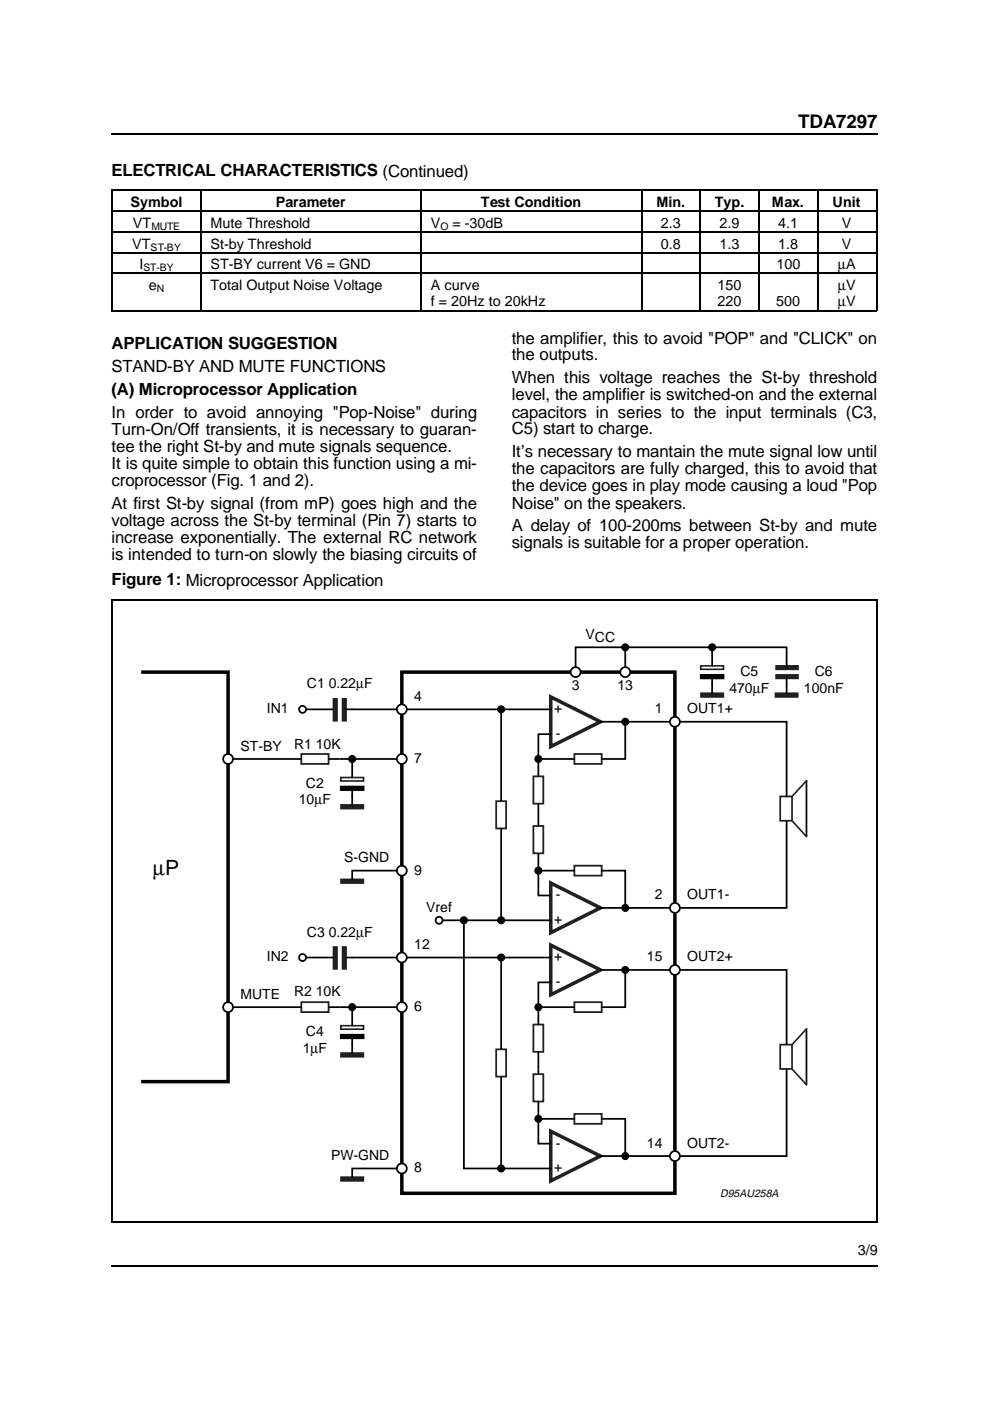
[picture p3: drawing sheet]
<svg xmlns="http://www.w3.org/2000/svg" width="210mm" height="297mm" viewBox="0 0 210 297" stroke-linecap="round" stroke-linejoin="round" font-family="sans-serif">
<defs><g id="words">
<text font-size="4.5" x="32.4" y="185.4">µP</text>
<text font-size="4" x="169.2" y="27.1">TDA7297</text>
<g font-size="3.6">
<text x="23.6" y="37.4">ELECTRICAL CHARACTERISTICS (Continued)</text>
<text x="23.6" y="74">APPLICATION SUGGESTION</text>
<text x="108.5" y="72.9">the amplifier, this to avoid &quot;POP&quot; and &quot;CLICK&quot; on</text>
<text x="108.5" y="76.4">the outputs.</text>
<text x="23.6" y="78.9">STAND-BY AND MUTE FUNCTIONS</text>
<text x="23.6" y="83.7">(A) Microprocessor Application</text>
<text x="108.5" y="81.2">When this voltage reaches the St-by threshold</text>
<text x="23.6" y="88.6">In order to avoid annoying &quot;Pop-Noise&quot; during</text>
<text x="108.5" y="84.9">level, the amplifier is switched-on and the external</text>
<text x="108.5" y="88.5">capacitors in series to the input terminals (C3,</text>
<text x="23.6" y="92.2">Turn-On/Off transients, it is necessary to guaran-</text>
<text x="23.6" y="95.9">tee the right St-by and mute signals sequence.</text>
<text x="108.5" y="92.1">C5) start to charge.</text>
<text x="23.6" y="99.4">It is quite simple to obtain this function using a mi-</text>
<text x="108.5" y="97">It’s necessary to mantain the mute signal low until</text>
<text x="108.5" y="100.5">the capacitors are fully charged, this to avoid that</text>
<text x="23.6" y="103.1">croprocessor (Fig. 1 and 2).</text>
<text x="23.6" y="107.9">At first St-by signal (from mP) goes high and the</text>
<text x="108.5" y="104.2">the device goes in play mode causing a loud &quot;Pop</text>
<text x="108.5" y="107.8">Noise&quot; on the speakers.</text>
<text x="23.6" y="111.5">voltage across the St-by terminal (Pin 7) starts to</text>
<text x="108.5" y="112.7">A delay of 100-200ms between St-by and mute</text>
<text x="23.6" y="115.1">increase exponentially. The external RC network</text>
<text x="23.6" y="118.7">is intended to turn-on slowly the biasing circuits of</text>
<text x="108.5" y="116.3">signals is suitable for a proper operation.</text>
<text x="23.6" y="124.1">Figure 1: Microprocessor Application</text>
</g>
<g font-size="3">
<text x="27.7" y="44">Symbol</text>
<text x="58.5" y="44">Parameter</text>
<text x="101.9" y="44">Test Condition</text>
<text x="139.2" y="44">Min.</text>
<text x="151.6" y="44">Typ.</text>
<text x="163.7" y="44">Max.</text>
<text x="176.5" y="44">Unit</text>
<text x="28" y="52.7">VT</text>
<text x="28.2" y="48.4">VT</text>
<text x="44.6" y="48.4">Mute Threshold</text>
<text x="44.6" y="52.7">St-by Threshold</text>
<text x="91.4" y="48.4">V</text>
<text x="95.9" y="48.4">= -30dB</text>
<text x="140.1" y="48.4">2.3</text>
<text x="140.1" y="52.7">0.8</text>
<text x="152.6" y="48.4">2.9</text>
<text x="152.6" y="52.7">1.3</text>
<text x="165" y="48.4">4.1</text>
<text x="165" y="52.7">1.8</text>
<text x="178.5" y="48.4">V</text>
<text x="178.5" y="52.7">V</text>
<text x="29.6" y="57.1">I</text>
<text x="44.6" y="57.1">ST-BY current V6 = GND</text>
<text x="164.6" y="57.1">100</text>
<text x="177.6" y="57.1">µA</text>
<text x="31.6" y="61.5">e</text>
<text x="44.6" y="61.5">Total Output Noise Voltage</text>
<text x="91.4" y="64.8">f = 20Hz to 20kHz</text>
<text x="91.4" y="61.5">A curve</text>
<text x="152.1" y="61.5">150</text>
<text x="152.1" y="64.8">220</text>
<text x="164.6" y="64.8">500</text>
<text x="177.6" y="61.5">µV</text>
<text x="177.6" y="64.8">µV</text>
<text x="124.2" y="135.5">VCC</text>
<text x="157" y="143.3">C5</text>
<text x="172.8" y="143.3">C6</text>
<text x="65.1" y="146">C1 0.22µF</text>
<text x="87.8" y="148.6">4</text>
<text x="121.2" y="146.4">3</text>
<text x="130.9" y="146.4">13</text>
<text x="154.6" y="146.9">470µF</text>
<text x="170.5" y="146.9">100nF</text>
<text x="56.6" y="151.2">IN1</text>
<text x="117.5" y="151.2">+</text>
<text x="138.8" y="151.2">1</text>
<text x="145.7" y="151.2">OUT1+</text>
<text x="51" y="159.1">ST-BY</text>
<text x="62.3" y="158.9">R1 10K</text>
<text x="87.8" y="161.8">7</text>
<text x="117.9" y="156.5">-</text>
<text x="64.9" y="167">C2</text>
<text x="63.4" y="170.5">10µF</text>
<text x="73" y="182.8">S-GND</text>
<text x="87.8" y="185.4">9</text>
<text x="117.9" y="190.7">-</text>
<text x="138.8" y="190.7">2</text>
<text x="145.7" y="190.7">OUT1-</text>
<text x="90.4" y="193.3">Vref</text>
<text x="117.5" y="196">+</text>
<text x="56.6" y="203.9">IN2</text>
<text x="65.1" y="198.6">C3 0.22µF</text>
<text x="87.8" y="201.2">12</text>
<text x="117.5" y="203.9">+</text>
<text x="137.2" y="203.9">15</text>
<text x="145.7" y="203.9">OUT2+</text>
<text x="117.9" y="209.1">-</text>
<text x="51" y="211.8">MUTE</text>
<text x="62.3" y="211.2">R2 10K</text>
<text x="87.8" y="214.4">6</text>
<text x="64.9" y="219.6">C4</text>
<text x="64.2" y="223.2">1µF</text>
<text x="70.2" y="246">PW-GND</text>
<text x="117.9" y="243.3">-</text>
<text x="137.2" y="243.3">14</text>
<text x="145.7" y="243.3">OUT2-</text>
<text x="87.8" y="248.6">8</text>
<text x="117.5" y="248.6">+</text>
<text x="181.9" y="266">3/9</text>
</g>
<text font-size="2.3" x="152.7" y="253.8">D95AU258A</text>
<g font-size="2.2">
<text x="31.9" y="53.1">ST-BY</text>
<text x="32.1" y="48.7">MUTE</text>
<text x="93.4" y="48.7">O</text>
<text x="30.4" y="57.4">ST-BY</text>
<text x="33.3" y="61.8">N</text>
</g>
</g></defs>
<path d="M23.6 127.2h162.4M23.8 127v132.2M185.9 127v132.2M23.6 259.1h162.4" fill="none" stroke="#000" stroke-width=".34"/>
<path d="M85.2 142.5h57.9v110.5h-57.9z" fill="none" stroke="#000" stroke-width=".74" stroke-linecap="butt"/>
<g fill="#231f20" stroke="#231f20" stroke-width=".35">
<path d="M70.7 148.2h.8v4.6h-.8z"/>
<path d="M72.6 148.2h.8v4.6h-.8z"/>
</g>
<path d="M64.1 150.4h6.6M73.4 150.4h43.4M114.1 155.7h2.7M127.3 153h39.5v15.8M171 165.5v11.9" fill="none" stroke="#000" stroke-width=".37"/>
<path d="M167.9 174l3.1 3.4M171 165.5l-3.1 3.4" fill="none" stroke="#231f20" stroke-width=".35"/>
<path d="M165.4 168.9h2.5v5.1h-2.5z" fill="none" stroke="#231f20" stroke-width=".37"/>
<circle cx="132.6" cy="137.2" r=".74" fill="#000" stroke="#000" stroke-width=".21"/>
<path d="M116.8 147.8l10.5 5.2-10.5 5.3z" fill="none" stroke="#231f20" stroke-width=".75"/>
<g fill="#fff" stroke="#000" stroke-width=".37">
<circle cx="85.2" cy="150.4" r="1.05"/>
<circle cx="143.1" cy="153" r="1.05"/>
</g>
<circle cx="132.6" cy="153" r=".74" fill="#000" stroke="#000" stroke-width=".21"/>
<path d="M116.8 187.2l10.5 5.3-10.5 5.3z" fill="none" stroke="#231f20" stroke-width=".75"/>
<path d="M166.8 174.1v18.4h-39.5M93.1 195.1h23.7" fill="none" stroke="#000" stroke-width=".37"/>
<circle cx="143.1" cy="192.5" r="1.05" fill="#fff" stroke="#000" stroke-width=".37"/>
<circle cx="132.6" cy="192.5" r=".74" fill="#000" stroke="#000" stroke-width=".21"/>
<circle cx="64.1" cy="150.4" r=".74" fill="#fff" stroke="#000" stroke-width=".37"/>
<path d="M72 160.9h13.2" fill="none" stroke="#000" stroke-width=".37"/>
<circle cx="85.2" cy="160.9" r="1.05" fill="#fff" stroke="#000" stroke-width=".37"/>
<path d="M132.6 137.2v5.3" fill="none" stroke="#000" stroke-width=".37"/>
<circle cx="132.6" cy="142.5" r="1.05" fill="#fff" stroke="#000" stroke-width=".37"/>
<path d="M166.8 137.2h-44.8v5.3" fill="none" stroke="#000" stroke-width=".37"/>
<circle cx="122" cy="142.5" r="1.05" fill="#fff" stroke="#000" stroke-width=".37"/>
<path d="M121.8 159.9h5.8v2.1h-5.8zM105.2 169.9h2.1v5.8h-2.1zM113.1 164.6h2.1v5.8h-2.1zM121.8 183.5h5.8v2.1l-5.8 .1z" fill="none" stroke="#231f20" stroke-width=".38"/>
<path d="M106.3 150.4v19.5M114.1 155.7v8.9M132.6 153v7.9h-5M106.3 175.7v19.4M114.1 160.9h7.7M114.1 170.4v3.7M121.8 184.6h-7.7v5.3h2.7M127.6 184.6h5v7.9" fill="none" stroke="#000" stroke-width=".37"/>
<g fill="#000" stroke="#000" stroke-width=".21">
<circle cx="106.3" cy="150.4" r=".74"/>
<circle cx="114.1" cy="160.9" r=".74"/>
<circle cx="106.3" cy="195.1" r=".74"/>
<circle cx="114.1" cy="184.6" r=".74"/>
</g>
<circle cx="93.1" cy="195.1" r=".74" fill="#fff" stroke="#000" stroke-width=".37"/>
<path d="M63.9 159.9h5.8v2.1h-5.8z" fill="none" stroke="#231f20" stroke-width=".38"/>
<path d="M48.4 160.9h15.5M72 160.9h-2.3M74.7 160.9v4M74.7 167.5v3.2M64.1 203h6.6M73.4 203h43.4M114.1 208.3h2.7M127.3 205.6h39.5v15.8M171 218.1v11.9" fill="none" stroke="#000" stroke-width=".37"/>
<path d="M72.3 164.9l4.8-.1v.8h-4.8zM171 218.1l-3.1 3.4M167.9 226.6l3.1 3.4" fill="none" stroke="#231f20" stroke-width=".35"/>
<path d="M72.3 166.8h4.8v.7h-4.8z" fill="#000" stroke="#000" stroke-width=".37"/>
<g fill="#231f20" stroke="#231f20" stroke-width=".35">
<path d="M72.3 170.7h4.7v.7h-4.7z"/>
<path d="M70.7 200.8h.8v4.6h-.8z"/>
<path d="M72.6 200.8h.8v4.6h-.8z"/>
</g>
<circle cx="74.7" cy="160.9" r=".74" fill="#000" stroke="#000" stroke-width=".21"/>
<path d="M165.4 221.5h2.5v5.1h-2.5z" fill="none" stroke="#231f20" stroke-width=".37"/>
<path d="M116.8 200.4l10.5 5.2-10.5 5.3z" fill="none" stroke="#231f20" stroke-width=".75"/>
<g fill="#fff" stroke="#000" stroke-width=".37">
<circle cx="85.2" cy="203" r="1.05"/>
<circle cx="143.1" cy="205.6" r="1.05"/>
</g>
<circle cx="132.6" cy="205.6" r=".74" fill="#000" stroke="#000" stroke-width=".21"/>
<path d="M116.8 239.8l10.5 5.3-10.5 5.3z" fill="none" stroke="#231f20" stroke-width=".75"/>
<path d="M98.4 195.1v52.6h18.4M166.8 226.7v18.4h-39.5" fill="none" stroke="#000" stroke-width=".37"/>
<circle cx="143.1" cy="245.1" r="1.05" fill="#fff" stroke="#000" stroke-width=".37"/>
<circle cx="132.6" cy="245.1" r=".74" fill="#000" stroke="#000" stroke-width=".21"/>
<circle cx="64.1" cy="203" r=".74" fill="#fff" stroke="#000" stroke-width=".37"/>
<path d="M72 213.5h13.2" fill="none" stroke="#000" stroke-width=".37"/>
<circle cx="85.2" cy="213.5" r="1.05" fill="#fff" stroke="#000" stroke-width=".37"/>
<path d="M63.9 212.5h5.8v2.1h-5.8zM113.1 217.2h2.1v5.8h-2.1zM121.8 212.5h5.8v2.1h-5.8zM105.2 222.5h2.1v5.8h-2.1zM121.8 236.2h5.8v2.1h-5.8z" fill="none" stroke="#231f20" stroke-width=".38"/>
<g fill="none" stroke="#000" stroke-width=".37">
<path d="M151 137.2v4M166.8 137.2v4M151 143.8v3.2M166.8 143.8v3.2M85.2 184.6h-10.5v1.9M48.4 213.5h15.5M72 213.5h-2.3M74.7 213.5v4M106.3 203v19.5M114.1 213.5h7.7M114.1 208.3v8.9M132.6 205.6v7.9h-5"/>
<path d="M74.7 220.1v3.2M106.3 228.3v19.4M114.1 223v3.7M121.8 237.2h-7.7v5.3h2.7M127.6 237.2h5v7.9M85.2 247.7h-10.5v1.9"/>
</g>
<g fill="#000" stroke="#000" stroke-width=".21">
<circle cx="151" cy="137.2" r=".74"/>
<circle cx="98.4" cy="195.1" r=".74"/>
<circle cx="74.7" cy="213.5" r=".74"/>
<circle cx="106.3" cy="203" r=".74"/>
<circle cx="114.1" cy="213.5" r=".74"/>
<circle cx="114.1" cy="237.2" r=".74"/>
<circle cx="106.3" cy="247.7" r=".74"/>
</g>
<path d="M148.6 141.2h4.8v.7h-4.8zM72.3 217.5h4.8v.7h-4.8z" fill="none" stroke="#231f20" stroke-width=".35"/>
<path d="M148.6 143.1h4.8v.7h-4.8zM72.3 219.4h4.8v.7h-4.8z" fill="#000" stroke="#000" stroke-width=".37"/>
<g fill="#231f20" stroke="#231f20" stroke-width=".35">
<path d="M72.3 223.3h4.7v.8h-4.7z"/>
<path d="M148.6 147h4.8v.8h-4.8z"/>
<path d="M164.6 143.1h4.6v.7h-4.6z"/>
<path d="M164.6 141.2h4.6v.7h-4.6z"/>
<path d="M164.4 147h4.7v.8h-4.7z"/>
<path d="M72.3 186.4h4.7v.8h-4.7z"/>
<path d="M72.3 249.6h4.7v.8h-4.7z"/>
</g>
<g fill="#fff" stroke="#000" stroke-width=".37">
<circle cx="85.2" cy="247.7" r="1.05"/>
<circle cx="85.2" cy="184.6" r="1.05"/>
</g>
<path d="M113.1 175.1h2.1v5.8h-2.1zM113.1 227.7h2.1v5.8h-2.1z" fill="none" stroke="#231f20" stroke-width=".38"/>
<path d="M114.1 174.1v1M114.1 180.9v3.7M114.1 226.7v1M114.1 233.5v3.7" fill="none" stroke="#000" stroke-width=".37"/>
<path d="M29.9 142.5h18.5v86.8h-18.5" fill="none" stroke="#000" stroke-width=".74" stroke-linecap="butt"/>
<g fill="#fff" stroke="#000" stroke-width=".37">
<circle cx="48.4" cy="160.9" r="1.05"/>
<circle cx="48.4" cy="213.5" r="1.05"/>
</g>
<g fill="none" stroke="#000" stroke-width=".25">
<path d="M23.6 28.5h162.5M23.6 40.3h162.4M23.7 40.2v25.7M23.9 44.7h161.9M23.9 49.1h161.9M23.9 53.5h161.9M23.9 57.9h161.9M42.5 40.4v25.4M89.3 40.4v25.4M136 40.4v25.4M148.5 40.4v25.4M160.9 40.4v25.4"/>
<path d="M173.4 40.4v25.4M186 40.2v25.7M23.6 65.9h162.4M23.6 268.3h162.6"/>
</g>
<use href="#words"/>
</svg>
